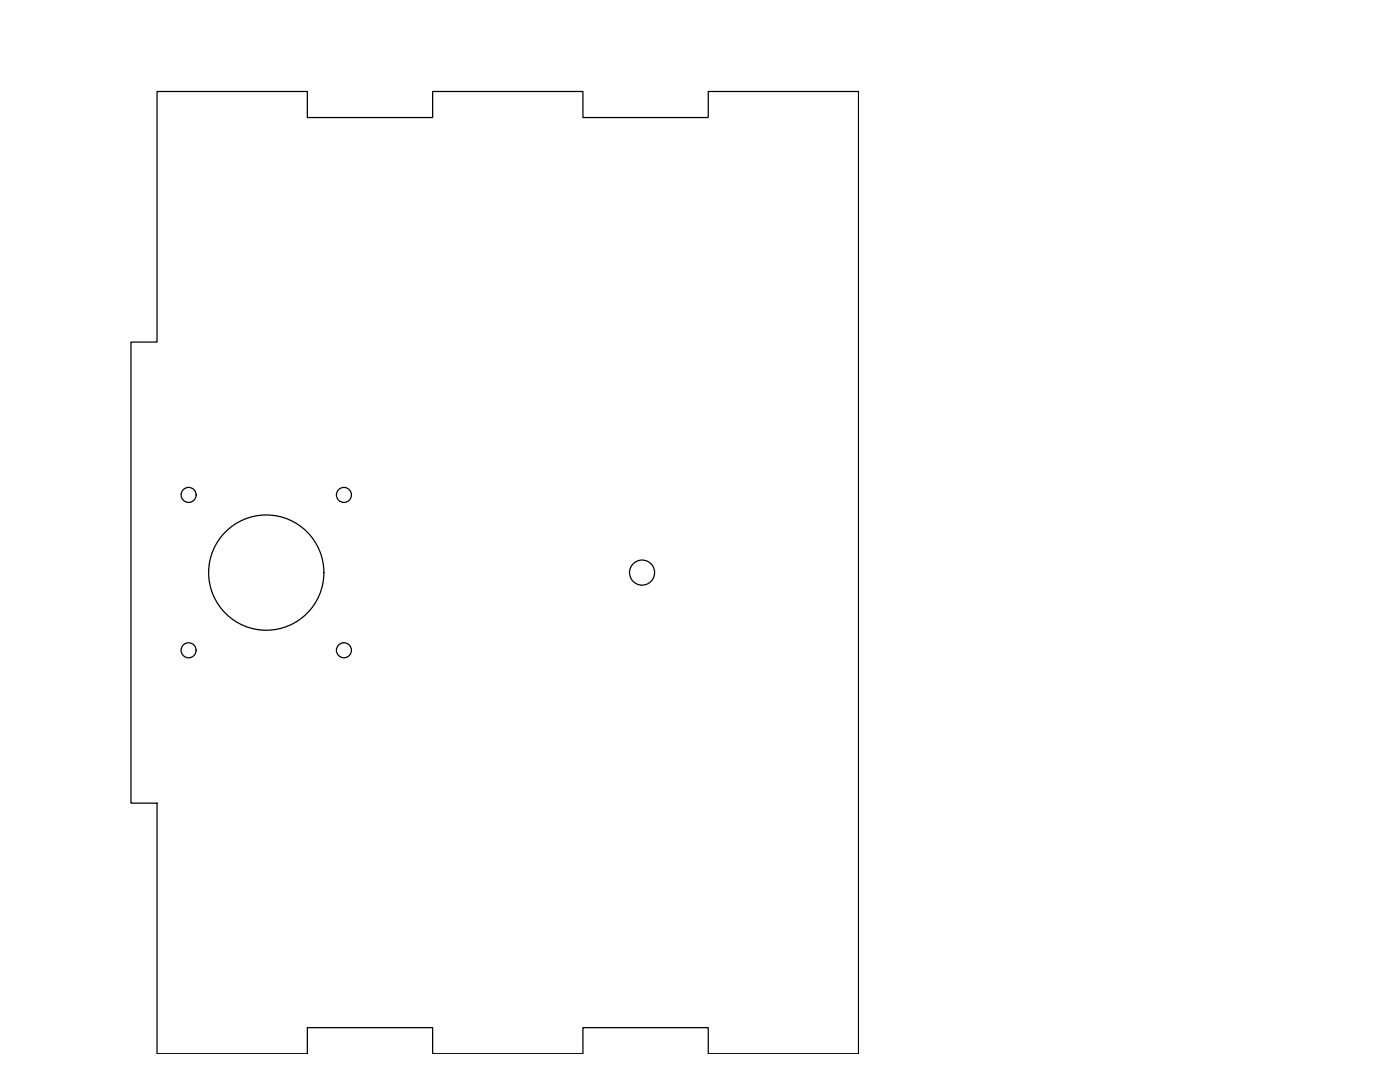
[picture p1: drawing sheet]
<svg xmlns="http://www.w3.org/2000/svg" width="279mm" height="216mm" viewBox="0 0 279 216" stroke-linecap="round" stroke-linejoin="round" font-family="sans-serif">
<!-- layer: 0 -->
<g fill="none" stroke="#000" stroke-width=".25">
<path d="M31.3 18.3h30v5.2h25v-5.2h30v5.2h25v-5.2h30v192h-30v-5.2h-25v5.2h-30v-5.2h-25v5.2h-30v-50h-5.2v-92h5.2z"/>
<circle cx="37.6" cy="98.8" r="1.5"/>
<circle cx="68.6" cy="98.8" r="1.5"/>
<circle cx="53.1" cy="114.3" r="11.5"/>
<circle cx="128.1" cy="114.3" r="2.5"/>
<circle cx="37.6" cy="129.8" r="1.5"/>
<circle cx="68.6" cy="129.8" r="1.5"/>
</g>
</svg>
